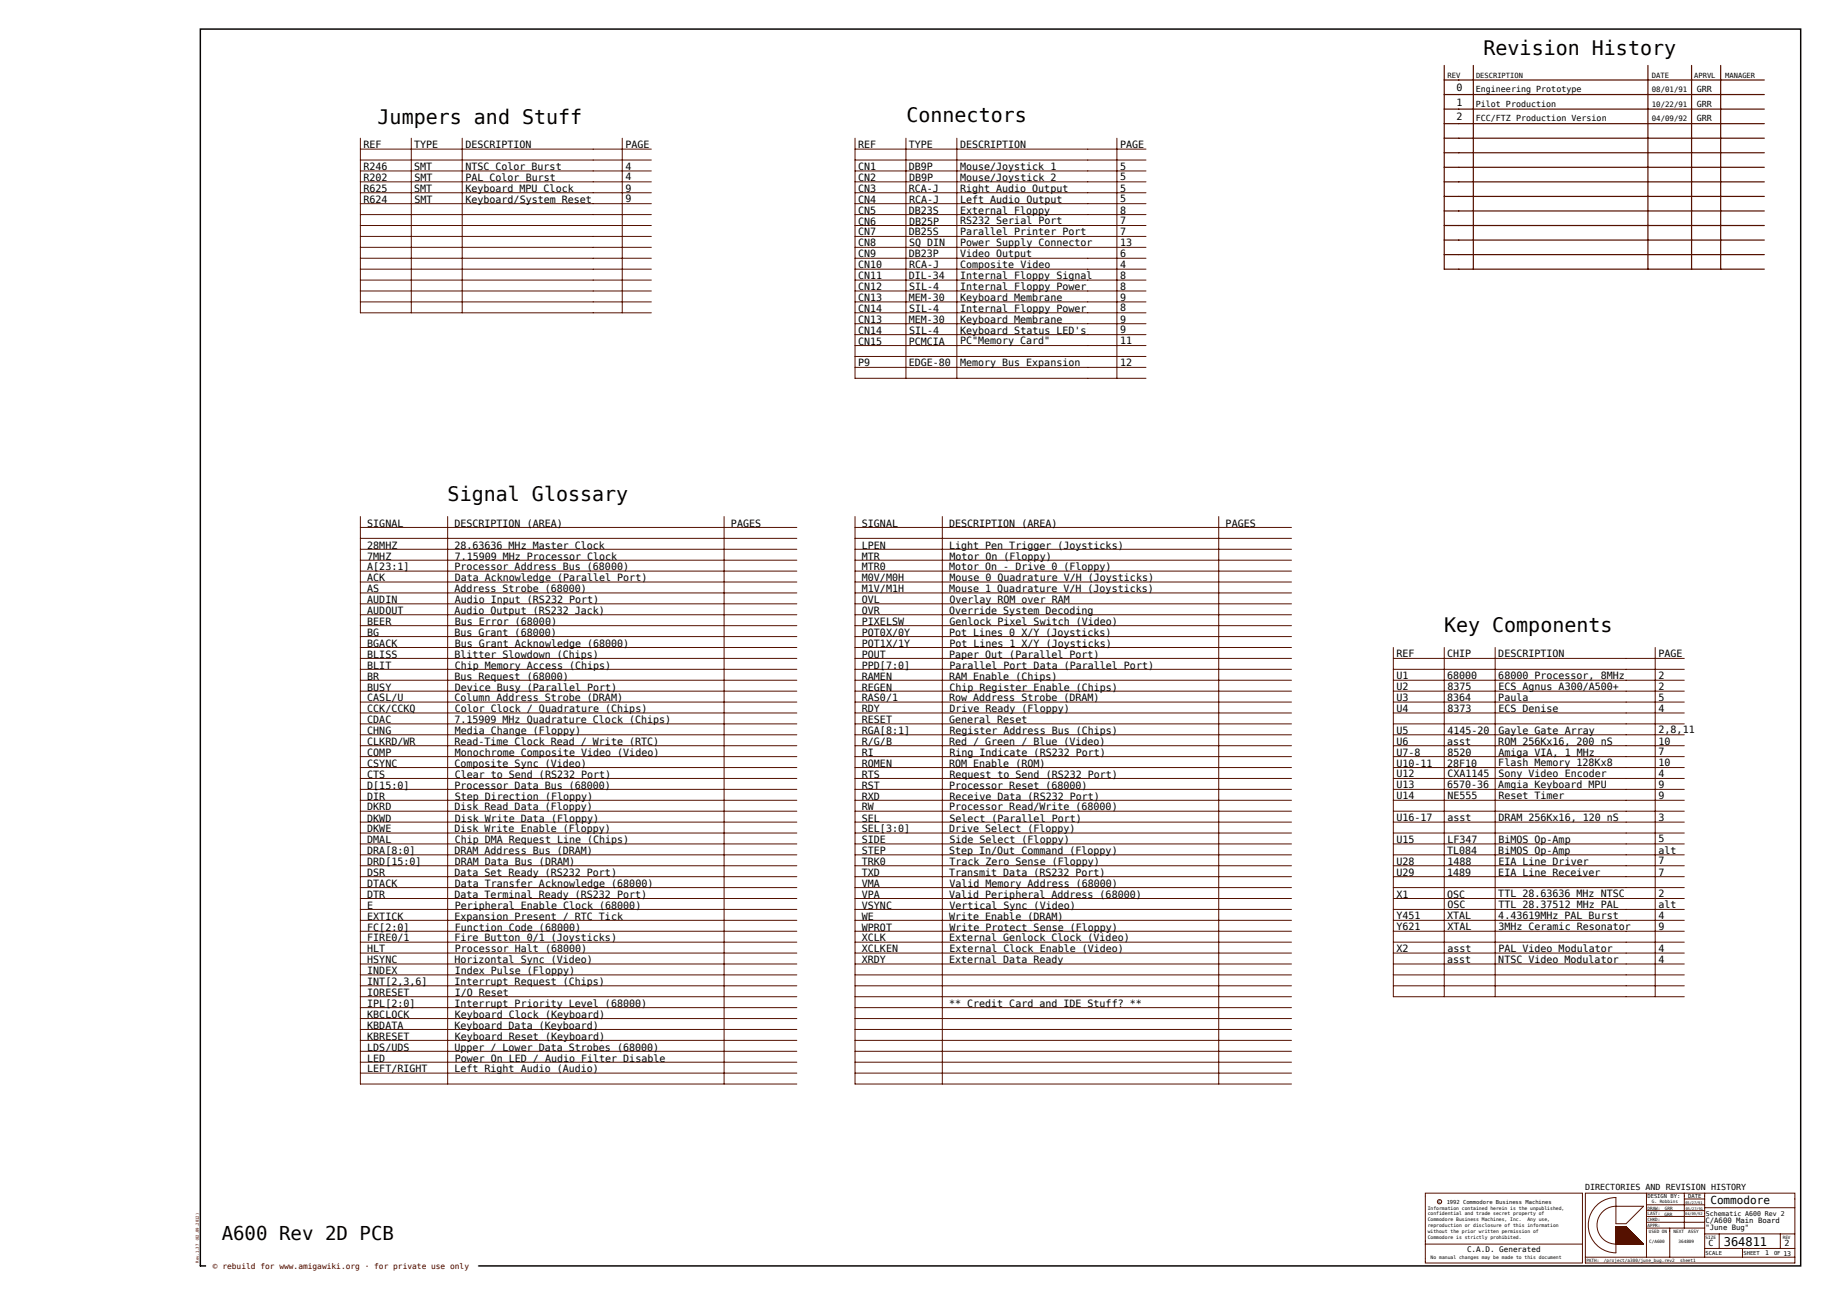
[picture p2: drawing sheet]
<svg xmlns="http://www.w3.org/2000/svg" width="420mm" height="297mm" viewBox="0 0 420 297" stroke-linecap="round" stroke-linejoin="round" font-family="sans-serif">
<defs><g id="words">
<g font-size="4.6">
<text x="340.3" y="12.6">Revision History</text>
<text x="86.6" y="28.5">Jumpers and Stuff</text>
<text x="207.9" y="28.1">Connectors</text>
<text x="102.7" y="114.9">Signal Glossary</text>
<text x="331.2" y="145">Key Components</text>
</g>
<text font-size="4.4" x="50.8" y="284.5">A600 Rev 2D PCB</text>
<text font-size="2.8" x="395.4" y="285.8">364811</text>
<text font-size="2.5" x="392.3" y="276.1">Commodore</text>
<g font-size="2.3">
<text x="334.1" y="20.9">0</text>
<text x="334.1" y="24.2">1</text>
<text x="334.1" y="27.6">2</text>
<text x="83.4" y="34">REF</text>
<text x="95" y="34">TYPE</text>
<text x="106.7" y="34">DESCRIPTION</text>
<text x="143.5" y="34">PAGE</text>
<text x="196.9" y="34">REF</text>
<text x="208.4" y="34">TYPE</text>
<text x="220.2" y="34">DESCRIPTION</text>
<text x="256.9" y="34">PAGE</text>
<text x="83.4" y="39">R246</text>
<text x="83.4" y="41.5">R202</text>
<text x="95" y="39">SMT</text>
<text x="95.1" y="41.5">SMT</text>
<text x="106.7" y="39">NTSC Color Burst</text>
<text x="106.8" y="41.5">PAL Color Burst</text>
<text x="143.5" y="39">4</text>
<text x="143.5" y="41.4">4</text>
<text x="196.9" y="41.5">CN2</text>
<text x="196.9" y="39">CN1</text>
<text x="208.4" y="39">DB9P</text>
<text x="208.5" y="41.5">DB9P</text>
<text x="220.2" y="39">Mouse/Joystick 1</text>
<text x="220.2" y="41.5">Mouse/Joystick 2</text>
<text x="256.9" y="39">5</text>
<text x="257" y="41.4">5</text>
<text x="83.4" y="44">R625</text>
<text x="83.4" y="46.5">R624</text>
<text x="95" y="44">SMT</text>
<text x="95.1" y="46.5">SMT</text>
<text x="106.7" y="44">Keyboard MPU Clock</text>
<text x="106.8" y="46.5">Keyboard/System Reset</text>
<text x="143.5" y="44">9</text>
<text x="143.5" y="46.4">9</text>
<text x="196.9" y="44">CN3</text>
<text x="196.9" y="46.5">CN4</text>
<text x="208.4" y="44">RCA-J</text>
<text x="208.5" y="46.5">RCA-J</text>
<text x="220.2" y="44">Right Audio Output</text>
<text x="220.2" y="46.5">Left Audio Output</text>
<text x="256.9" y="44">5</text>
<text x="257" y="46.4">5</text>
<text x="196.9" y="51.5">CN6</text>
<text x="196.9" y="49">CN5</text>
<text x="208.4" y="49">DB23S</text>
<text x="208.5" y="51.5">DB25P</text>
<text x="220.2" y="54">Parallel Printer Port</text>
<text x="220.2" y="49">External Floppy</text>
<text x="220.2" y="51.5">RS232 Serial Port</text>
<text x="256.9" y="54">7</text>
<text x="256.9" y="49">8</text>
<text x="257" y="51.4">7</text>
<text x="196.9" y="59">CN9</text>
<text x="196.9" y="54">CN7</text>
<text x="196.9" y="56.5">CN8</text>
<text x="208.4" y="59">DB23P</text>
<text x="208.4" y="54">DB25S</text>
<text x="208.5" y="56.5">SQ DIN</text>
<text x="220.2" y="59">Video Output</text>
<text x="220.2" y="56.5">Power Supply Connector</text>
<text x="256.9" y="59">6</text>
<text x="257" y="56.4">13</text>
<text x="196.9" y="64">CN11</text>
<text x="196.9" y="61.5">CN10</text>
<text x="208.4" y="64">DIL-34</text>
<text x="208.5" y="61.5">RCA-J</text>
<text x="220.2" y="64">Internal Floppy Signal</text>
<text x="220.2" y="61.5">Composite Video</text>
<text x="256.9" y="64">8</text>
<text x="257" y="61.4">4</text>
<text x="196.9" y="69">CN13</text>
<text x="196.9" y="71.5">CN14</text>
<text x="196.9" y="66.5">CN12</text>
<text x="208.4" y="69">MEM-30</text>
<text x="208.5" y="71.5">SIL-4</text>
<text x="208.5" y="66.5">SIL-4</text>
<text x="220.2" y="69">Keyboard Membrane</text>
<text x="220.2" y="71.5">Internal Floppy Power</text>
<text x="220.2" y="66.5">Internal Floppy Power</text>
<text x="256.9" y="69">9</text>
<text x="257" y="71.4">8</text>
<text x="257" y="66.4">8</text>
<text x="196.9" y="76.5">CN14</text>
<text x="196.9" y="74">CN13</text>
<text x="208.4" y="74">MEM-30</text>
<text x="208.5" y="76.5">SIL-4</text>
<text x="220.2" y="74">Keyboard Membrane</text>
<text x="220.2" y="76.5">Keyboard Status LED's</text>
<text x="256.9" y="74">9</text>
<text x="257" y="76.4">9</text>
<text x="196.9" y="79">CN15</text>
<text x="208.4" y="79">PCMCIA</text>
<text x="220.2" y="79">PC&quot;Memory Card&quot;</text>
<text x="256.9" y="79">11</text>
<text x="196.9" y="84">P9</text>
<text x="208.4" y="84">EDGE-80</text>
<text x="220.2" y="84">Memory Bus Expansion</text>
<text x="256.9" y="84">12</text>
<text x="84.2" y="125.8">28MHZ</text>
<text x="84.2" y="120.8">SIGNAL</text>
<text x="104.2" y="125.8">28.63636 MHz Master Clock</text>
<text x="104.2" y="120.8">DESCRIPTION (AREA)</text>
<text x="167.7" y="120.8">PAGES</text>
<text x="197.7" y="125.8">LPEN</text>
<text x="197.7" y="120.8">SIGNAL</text>
<text x="217.7" y="125.8">Light Pen Trigger (Joysticks)</text>
<text x="217.7" y="120.8">DESCRIPTION (AREA)</text>
<text x="281.1" y="120.8">PAGES</text>
<text x="84.2" y="130.8">A[23:1]</text>
<text x="84.2" y="128.3">7MHZ</text>
<text x="104.2" y="130.8">Processor Address Bus (68000)</text>
<text x="104.3" y="128.3">7.15909 MHz Processor Clock</text>
<text x="197.7" y="130.8">MTR0</text>
<text x="197.7" y="128.3">MTR</text>
<text x="217.7" y="130.8">Motor On - Drive 0 (Floppy)</text>
<text x="217.8" y="128.3">Motor On (Floppy)</text>
<text x="84.2" y="135.8">AS</text>
<text x="84.2" y="133.3">ACK</text>
<text x="104.2" y="135.8">Address Strobe (68000)</text>
<text x="104.3" y="133.3">Data Acknowledge (Parallel Port)</text>
<text x="197.7" y="135.8">M1V/M1H</text>
<text x="197.7" y="133.3">M0V/M0H</text>
<text x="217.7" y="135.8">Mouse 1 Quadrature V/H (Joysticks)</text>
<text x="217.8" y="133.3">Mouse 0 Quadrature V/H (Joysticks)</text>
<text x="84.2" y="143.4">BEER</text>
<text x="84.2" y="140.8">AUDOUT</text>
<text x="84.2" y="138.3">AUDIN</text>
<text x="104.2" y="140.8">Audio Output (RS232 Jack)</text>
<text x="104.3" y="143.4">Bus Error (68000)</text>
<text x="104.3" y="138.3">Audio Input (RS232 Port)</text>
<text x="197.7" y="140.8">OVR</text>
<text x="197.7" y="143.4">PIXELSW</text>
<text x="197.7" y="138.3">OVL</text>
<text x="217.7" y="140.8">Override System Decoding</text>
<text x="217.8" y="143.4">Genlock Pixel Switch (Video)</text>
<text x="217.8" y="138.3">Overlay ROM over RAM</text>
<text x="84.2" y="145.8">BG</text>
<text x="84.2" y="148.4">BGACK</text>
<text x="104.2" y="145.8">Bus Grant (68000)</text>
<text x="104.3" y="148.4">Bus Grant Acknowledge (68000)</text>
<text x="197.7" y="145.8">POT0X/0Y</text>
<text x="197.7" y="148.4">POT1X/1Y</text>
<text x="217.7" y="145.8">Pot Lines 0 X/Y (Joysticks)</text>
<text x="217.8" y="148.4">Pot Lines 1 X/Y (Joysticks)</text>
<text x="84.2" y="155.8">BR</text>
<text x="84.2" y="153.4">BLIT</text>
<text x="84.2" y="150.8">BLISS</text>
<text x="104.2" y="155.8">Bus Request (68000)</text>
<text x="104.2" y="150.8">Blitter Slowdown (Chips)</text>
<text x="104.3" y="153.4">Chip Memory Access (Chips)</text>
<text x="197.7" y="155.8">RAMEN</text>
<text x="197.7" y="153.4">PPD[7:0]</text>
<text x="197.7" y="150.8">POUT</text>
<text x="217.7" y="155.8">RAM Enable (Chips)</text>
<text x="217.7" y="150.8">Paper Out (Parallel Port)</text>
<text x="217.8" y="153.4">Parallel Port Data (Parallel Port)</text>
<text x="320.3" y="155.8">U1</text>
<text x="320.3" y="150.8">REF</text>
<text x="331.9" y="155.8">68000</text>
<text x="331.9" y="150.8">CHIP</text>
<text x="343.7" y="155.8">68000 Processor, 8MHz</text>
<text x="343.7" y="150.8">DESCRIPTION</text>
<text x="380.4" y="155.8">2</text>
<text x="380.4" y="150.8">PAGE</text>
<text x="84.2" y="160.8">CASL/U</text>
<text x="84.2" y="158.4">BUSY</text>
<text x="104.2" y="160.8">Column Address Strobe (DRAM)</text>
<text x="104.3" y="158.4">Device Busy (Parallel Port)</text>
<text x="197.7" y="160.8">RAS0/1</text>
<text x="197.7" y="158.4">REGEN</text>
<text x="217.7" y="160.8">Row Address Strobe (DRAM)</text>
<text x="217.8" y="158.4">Chip Register Enable (Chips)</text>
<text x="320.3" y="160.8">U3</text>
<text x="320.3" y="158.3">U2</text>
<text x="331.9" y="160.8">8364</text>
<text x="332" y="158.3">8375</text>
<text x="343.7" y="160.8">Paula</text>
<text x="343.7" y="158.3">ECS Agnus A300/A500+</text>
<text x="380.4" y="160.8">5</text>
<text x="380.5" y="158.2">2</text>
<text x="84.2" y="165.9">CDAC</text>
<text x="84.2" y="163.4">CCK/CCKQ</text>
<text x="104.2" y="165.9">7.15909 MHz Quadrature Clock (Chips)</text>
<text x="104.3" y="163.4">Color Clock / Quadrature (Chips)</text>
<text x="197.7" y="165.9">RESET</text>
<text x="197.7" y="163.4">RDY</text>
<text x="217.7" y="165.9">General Reset</text>
<text x="217.8" y="163.4">Drive Ready (Floppy)</text>
<text x="320.3" y="163.3">U4</text>
<text x="332" y="163.3">8373</text>
<text x="343.7" y="163.3">ECS Denise</text>
<text x="380.5" y="163.2">4</text>
<text x="84.2" y="170.9">CLKRD/WR</text>
<text x="84.2" y="173.4">COMP</text>
<text x="84.2" y="168.4">CHNG</text>
<text x="104.2" y="170.9">Read-Time Clock Read / Write (RTC)</text>
<text x="104.3" y="173.4">Monochrome Composite Video (Video)</text>
<text x="104.3" y="168.4">Media Change (Floppy)</text>
<text x="197.7" y="170.9">R/G/B</text>
<text x="197.7" y="173.4">RI</text>
<text x="197.7" y="168.4">RGA[8:1]</text>
<text x="217.7" y="170.9">Red / Green / Blue (Video)</text>
<text x="217.8" y="173.4">Ring Indicate (RS232 Port)</text>
<text x="217.8" y="168.4">Register Address Bus (Chips)</text>
<text x="320.3" y="170.8">U6</text>
<text x="320.3" y="173.3">U7-8</text>
<text x="320.3" y="168.3">U5</text>
<text x="331.9" y="170.8">asst</text>
<text x="332" y="173.3">8520</text>
<text x="332" y="168.3">4145-20</text>
<text x="343.7" y="170.8">ROM 256Kx16, 200 nS</text>
<text x="343.7" y="173.3">Amiga VIA, 1 MHz</text>
<text x="343.7" y="168.3">Gayle Gate Array</text>
<text x="380.4" y="170.8">10</text>
<text x="380.5" y="173.2">7</text>
<text x="380.5" y="168.2">2,8,11</text>
<text x="84.2" y="178.4">CTS</text>
<text x="84.2" y="175.9">CSYNC</text>
<text x="104.2" y="175.9">Composite Sync (Video)</text>
<text x="104.3" y="178.4">Clear to Send (RS232 Port)</text>
<text x="197.7" y="178.4">RTS</text>
<text x="197.7" y="175.9">ROMEN</text>
<text x="217.7" y="175.9">ROM Enable (ROM)</text>
<text x="217.8" y="178.4">Request to Send (RS232 Port)</text>
<text x="320.3" y="178.3">U12</text>
<text x="320.3" y="175.8">U10-11</text>
<text x="331.9" y="175.8">28F10</text>
<text x="332" y="178.3">CXA1145</text>
<text x="343.7" y="175.8">Flash Memory 128Kx8</text>
<text x="343.7" y="178.3">Sony Video Encoder</text>
<text x="380.4" y="175.8">10</text>
<text x="380.5" y="178.2">4</text>
<text x="84.2" y="185.9">DKRD</text>
<text x="84.2" y="180.9">D[15:0]</text>
<text x="84.2" y="183.4">DIR</text>
<text x="104.2" y="185.9">Disk Read Data (Floppy)</text>
<text x="104.2" y="180.9">Processor Data Bus (68000)</text>
<text x="104.3" y="183.4">Step Direction (Floppy)</text>
<text x="197.7" y="185.9">RW</text>
<text x="197.7" y="180.9">RST</text>
<text x="197.7" y="183.4">RXD</text>
<text x="217.7" y="185.9">Processor Read/Write (68000)</text>
<text x="217.7" y="180.9">Processor Reset (68000)</text>
<text x="217.8" y="183.4">Receive Data (RS232 Port)</text>
<text x="320.3" y="183.3">U14</text>
<text x="320.3" y="180.8">U13</text>
<text x="331.9" y="180.8">6570-36</text>
<text x="332" y="183.3">NE555</text>
<text x="343.7" y="180.8">Amgia Keyboard MPU</text>
<text x="343.7" y="183.3">Reset Timer</text>
<text x="380.4" y="180.8">9</text>
<text x="380.5" y="183.2">9</text>
<text x="84.2" y="190.9">DKWE</text>
<text x="84.2" y="188.4">DKWD</text>
<text x="104.2" y="190.9">Disk Write Enable (Floppy)</text>
<text x="104.3" y="188.4">Disk Write Data (Floppy)</text>
<text x="197.7" y="190.9">SEL[3:0]</text>
<text x="197.7" y="188.4">SEL</text>
<text x="217.7" y="190.9">Drive Select (Floppy)</text>
<text x="217.8" y="188.4">Select (Parallel Port)</text>
<text x="320.3" y="188.3">U16-17</text>
<text x="332" y="188.3">asst</text>
<text x="343.7" y="188.3">DRAM 256Kx16, 120 nS</text>
<text x="380.5" y="188.2">3</text>
<text x="84.2" y="195.9">DRA[8:0]</text>
<text x="84.2" y="193.4">DMAL</text>
<text x="104.2" y="195.9">DRAM Address Bus (DRAM)</text>
<text x="104.3" y="193.4">Chip DMA Request Line (Chips)</text>
<text x="197.7" y="195.9">STEP</text>
<text x="197.7" y="193.4">SIDE</text>
<text x="217.7" y="195.9">Step In/Out Command (Floppy)</text>
<text x="217.8" y="193.4">Side Select (Floppy)</text>
<text x="320.3" y="193.3">U15</text>
<text x="331.9" y="195.8">TL084</text>
<text x="332" y="193.3">LF347</text>
<text x="343.7" y="195.8">BiMOS Op-Amp</text>
<text x="343.7" y="193.3">BiMOS Op-Amp</text>
<text x="380.4" y="195.8">alt</text>
<text x="380.5" y="193.2">5</text>
<text x="84.2" y="203.4">DTACK</text>
<text x="84.2" y="200.9">DSR</text>
<text x="84.2" y="198.4">DRD[15:0]</text>
<text x="104.2" y="200.9">Data Set Ready (RS232 Port)</text>
<text x="104.3" y="203.4">Data Transfer Acknowledge (68000)</text>
<text x="104.3" y="198.4">DRAM Data Bus (DRAM)</text>
<text x="197.7" y="203.4">VMA</text>
<text x="197.7" y="200.9">TXD</text>
<text x="197.7" y="198.4">TRK0</text>
<text x="217.7" y="200.9">Transmit Data (RS232 Port)</text>
<text x="217.8" y="203.4">Valid Memory Address (68000)</text>
<text x="217.8" y="198.4">Track Zero Sense (Floppy)</text>
<text x="320.3" y="200.8">U29</text>
<text x="320.3" y="198.3">U28</text>
<text x="331.9" y="200.8">1489</text>
<text x="332" y="198.3">1488</text>
<text x="343.7" y="200.8">EIA Line Receiver</text>
<text x="343.7" y="198.3">EIA Line Driver</text>
<text x="380.4" y="200.8">7</text>
<text x="380.5" y="198.2">7</text>
<text x="84.2" y="208.4">E</text>
<text x="84.2" y="205.9">DTR</text>
<text x="104.2" y="205.9">Data Terminal Ready (RS232 Port)</text>
<text x="104.3" y="208.4">Peripheral Enable Clock (68000)</text>
<text x="197.7" y="208.4">VSYNC</text>
<text x="197.7" y="205.9">VPA</text>
<text x="217.7" y="205.9">Valid Peripheral Address (68000)</text>
<text x="217.8" y="208.4">Vertical Sync (Video)</text>
<text x="320.3" y="205.8">X1</text>
<text x="331.9" y="205.8">OSC</text>
<text x="332" y="208.3">OSC</text>
<text x="343.7" y="205.8">TTL 28.63636 MHz NTSC</text>
<text x="343.7" y="208.3">TTL 28.37512 MHz PAL</text>
<text x="380.4" y="205.8">2</text>
<text x="380.5" y="208.2">alt</text>
<text x="84.2" y="215.9">FIRE0/1</text>
<text x="84.2" y="210.9">EXTICK</text>
<text x="84.2" y="213.4">FC[2:0]</text>
<text x="104.2" y="215.9">Fire Button 0/1 (Joysticks)</text>
<text x="104.2" y="210.9">Expansion Present / RTC Tick</text>
<text x="104.3" y="213.4">Function Code (68000)</text>
<text x="197.7" y="215.9">XCLK</text>
<text x="197.7" y="210.9">WE</text>
<text x="197.7" y="213.4">WPROT</text>
<text x="217.7" y="215.9">External Genlock Clock (Video)</text>
<text x="217.7" y="210.9">Write Enable (DRAM)</text>
<text x="217.8" y="213.4">Write Protect Sense (Floppy)</text>
<text x="320.3" y="210.9">Y451</text>
<text x="320.3" y="213.4">Y621</text>
<text x="331.9" y="210.9">XTAL</text>
<text x="332" y="213.4">XTAL</text>
<text x="343.7" y="210.8">4.43619MHz PAL Burst</text>
<text x="343.7" y="213.3">3MHz Ceramic Resonator</text>
<text x="380.4" y="210.8">4</text>
<text x="380.5" y="213.2">9</text>
<text x="84.2" y="220.9">HSYNC</text>
<text x="84.2" y="218.4">HLT</text>
<text x="104.2" y="220.9">Horizontal Sync (Video)</text>
<text x="104.3" y="218.4">Processor Halt (68000)</text>
<text x="197.7" y="220.9">XRDY</text>
<text x="197.7" y="218.4">XCLKEN</text>
<text x="217.7" y="220.9">External Data Ready</text>
<text x="217.8" y="218.4">External Clock Enable (Video)</text>
<text x="320.3" y="218.4">X2</text>
<text x="331.9" y="220.9">asst</text>
<text x="332" y="218.4">asst</text>
<text x="343.7" y="220.8">NTSC Video Modulator</text>
<text x="343.7" y="218.3">PAL Video Modulator</text>
<text x="380.4" y="220.8">4</text>
<text x="380.5" y="218.2">4</text>
<text x="84.2" y="225.9">INT[2,3,6]</text>
<text x="84.2" y="223.4">INDEX</text>
<text x="104.2" y="225.9">Interrupt Request (Chips)</text>
<text x="104.3" y="223.4">Index Pulse (Floppy)</text>
<text x="84.2" y="233.5">KBCLOCK</text>
<text x="84.2" y="230.9">IPL[2:0]</text>
<text x="84.2" y="228.5">IORESET</text>
<text x="104.2" y="230.9">Interrupt Priority Level (68000)</text>
<text x="104.3" y="233.5">Keyboard Clock (Keyboard)</text>
<text x="104.3" y="228.5">I/O Reset</text>
<text x="217.7" y="230.9">** Credit Card and IDE Stuff? **</text>
<text x="84.2" y="235.9">KBDATA</text>
<text x="84.2" y="238.5">KBRESET</text>
<text x="104.2" y="235.9">Keyboard Data (Keyboard)</text>
<text x="104.3" y="238.5">Keyboard Reset (Keyboard)</text>
<text x="84.2" y="245.9">LEFT/RIGHT</text>
<text x="84.2" y="243.5">LED</text>
<text x="84.2" y="240.9">LDS/UDS</text>
<text x="104.2" y="245.9">Left Right Audio (Audio)</text>
<text x="104.2" y="240.9">Upper / Lower Data Strobes (68000)</text>
<text x="104.3" y="243.5">Power On LED / Audio Filter Disable</text>
</g>
<g font-size="1.9">
<text x="338.5" y="21.1">Engineering Prototype</text>
<text x="389.2" y="21.1">GRR</text>
<text x="338.5" y="24.5">Pilot Production</text>
<text x="338.5" y="27.8">FCC/FTZ Production Version</text>
<text x="389.2" y="24.5">GRR</text>
<text x="389.2" y="27.8">GRR</text>
<text x="363.6" y="273">DIRECTORIES AND REVISION HISTORY</text>
<text x="391.9" y="285.8">C</text>
<text x="409.3" y="285.8">2</text>
</g>
<text font-size="1.8" x="336.5" y="287.1">C.A.D. Generated</text>
<text font-size="1.8" fill="#300" x="48.8" y="291.1">© rebuild for www.amigawiki.org · for private use only</text>
<g font-size="1.7">
<text x="332" y="17.9">REV</text>
<text x="378.9" y="17.9">DATE</text>
<text x="378.9" y="21.1">08/01/91</text>
<text x="378.9" y="24.5">10/22/91</text>
<text x="378.9" y="27.8">04/09/92</text>
<text x="391.2" y="280.5">C/A600 Main Board</text>
<text x="391.2" y="282.1">&quot;June Bug&quot;</text>
</g>
<g font-size="1.6">
<text x="338.6" y="17.9">DESCRIPTION</text>
<text x="388.6" y="17.9">APRVL</text>
<text x="395.7" y="17.9">MANAGER</text>
</g>
<g font-size="1.5">
<text x="391.3" y="278.8">Schematic A600 Rev 2</text>
<text x="404.9" y="287.9">1</text>
<text x="409.1" y="288">13</text>
</g>
<g font-size="1.3">
<text x="377.9" y="274.8">DESIGN BY:</text>
<text x="387.2" y="274.8">DATE</text>
<text x="331.8" y="276.1">1992 Commodore Business Machines</text>
<text x="391.2" y="287.8">SCALE</text>
<text x="399.9" y="287.8">SHEET</text>
<text x="406.9" y="287.8">OF</text>
</g>
<g font-size="1.1">
<text x="329.9" y="276">c</text>
<text x="327.5" y="277.4">Information contained herein is the unpublished,</text>
<text x="327.5" y="278.8">confidential and trade secret property of</text>
<text x="327.5" y="280.1">Commodore Business Machines, Inc.</text>
<text x="327.5" y="281.4">reproduction or disclosure of this information</text>
<text x="350.4" y="280.1">Any use,</text>
<text x="327.5" y="282.8">without the prior written permission of</text>
<text x="327.5" y="284.1">Commodore is strictly prohibited.</text>
<text x="328.2" y="288.8">No manual changes may be made to this document</text>
</g>
<g font-size="1">
<text x="378.9" y="275.8">G. Robbins</text>
<text x="377.9" y="278.8">LAST:</text>
<text x="377.9" y="280.1">CHKD:</text>
<text x="377.9" y="277.4">DRAW:</text>
<text x="377.9" y="281.4">APPR:</text>
<text x="381.8" y="278.8">GRR</text>
<text x="381.9" y="277.5">GRR</text>
<text x="378.2" y="282.8">USED ON</text>
<text x="378.3" y="285">C/A600</text>
<text x="383.9" y="282.8">NEXT</text>
<text x="385" y="285">364809</text>
<text x="387.2" y="282.8">ASSY</text>
<text x="391.2" y="284.1">SIZE</text>
<text x="408.9" y="284.1">REV</text>
<text x="363.9" y="289.4">PATH:</text>
<text x="367.9" y="289.4">/project/a300/june_bug.rev2</text>
<text x="385.4" y="289.4">sheet1</text>
</g>
<text font-size=".9" fill="#300" x="45.6" y="289.6" transform="rotate(-90 45.6 289.6)">Rev.1.37 (02.09.2012)</text>
<g font-size=".8">
<text x="386.6" y="278.7">04/09/92</text>
<text x="386.6" y="276">05/27/91</text>
<text x="386.7" y="277.4">05/27/91</text>
</g>
</g></defs>
<g fill="#fff" stroke="#fff" stroke-width=".23">
<path d="M46 6.7h367v283.6h-367z"/>
<path d="M47.4 289.2h62.2v2.1h-62.2z"/>
</g>
<path d="M46 6.7h367v283.6h-367z" fill="none" stroke="#000" stroke-width=".33"/>
<g fill="none" stroke="#510" stroke-width=".23">
<path d="M82.7 31.7v40h66.7M82.7 39.2h66.7M82.7 34.2h66.7M82.7 36.7h66.7M94.3 31.7v40M106 31.7v40M142.7 31.7v40M196.1 31.7v55.1h66.8M196.1 39.2h66.8M196.1 34.2h66.8M196.1 36.7h66.8M207.8 31.7v55.1"/>
<path d="M219.5 31.7v55.1M256.2 31.7v55.1M82.7 49.2h66.7M82.7 51.7h66.7M82.7 44.2h66.7M82.7 46.7h66.7M82.7 54.2h66.7M82.7 56.7h66.7M82.7 59.2h66.7M82.7 41.7h66.7M196.1 49.2h66.8M196.1 51.7h66.8"/>
<path d="M196.1 44.2h66.8M196.1 46.7h66.8M196.1 54.2h66.8M196.1 56.7h66.8M196.1 59.2h66.8M196.1 41.7h66.8M82.7 69.2h66.7M82.7 61.7h66.7M82.7 64.2h66.7M82.7 66.7h66.7M196.1 69.2h66.8M196.1 71.7h66.8"/>
<path d="M196.1 74.2h66.8M196.1 76.7h66.8M196.1 61.7h66.8M196.1 64.2h66.8M196.1 66.7h66.8M196.1 79.3h66.8M196.1 84.3h66.8M196.1 81.8h66.8M82.7 118.5v130.1h100.1M102.7 118.5v130.1M166.1 118.5v130.1M196.1 118.5v130.1h100.1"/>
<path d="M216.2 118.5v130.1M279.6 118.5v130.1M82.7 136h100.1M82.7 138.5h100.1M82.7 131h100.1M82.7 133.5h100.1M82.7 126h100.1M82.7 128.5h100.1M82.7 121h100.1M82.7 123.5h100.1M196.1 136h100.1M196.1 138.5h100.1"/>
<path d="M196.1 131h100.1M196.1 133.5h100.1M196.1 126h100.1M196.1 128.5h100.1M196.1 121h100.1M196.1 123.5h100.1M82.7 156h100.1M82.7 158.5h100.1M82.7 151h100.1M82.7 153.5h100.1M82.7 146h100.1M82.7 148.5h100.1"/>
<path d="M82.7 141h100.1M82.7 143.5h100.1M196.1 156h100.1M196.1 158.5h100.1M196.1 151h100.1M196.1 153.5h100.1M196.1 146h100.1M196.1 148.5h100.1M196.1 141h100.1M196.1 143.5h100.1M319.6 148.5v80.1h66.7M319.6 156h66.7"/>
<path d="M319.6 158.5h66.7M319.6 151h66.7M319.6 153.5h66.7M331.3 148.5v80.1M343 148.5v80.1M379.7 148.5v80.1M82.7 176h100.1M82.7 178.5h100.1M82.7 171h100.1M82.7 173.5h100.1M82.7 166h100.1M82.7 168.5h100.1"/>
<path d="M82.7 161h100.1M82.7 163.5h100.1M196.1 176h100.1M196.1 178.5h100.1M196.1 171h100.1M196.1 173.5h100.1M196.1 166h100.1M196.1 168.5h100.1M196.1 161h100.1M196.1 163.5h100.1M319.6 176h66.7M319.6 178.5h66.7"/>
<path d="M319.6 171h66.7M319.6 173.5h66.7M319.6 166h66.7M319.6 168.5h66.7M319.6 161h66.7M319.6 163.5h66.7M82.7 186h100.1M82.7 188.5h100.1M82.7 181h100.1M82.7 183.5h100.1M82.7 196.1h100.1M82.7 198.6h100.1"/>
<path d="M82.7 191h100.1M82.7 193.6h100.1M196.1 186h100.1M196.1 188.5h100.1M196.1 181h100.1M196.1 183.5h100.1M196.1 196.1h100.1M196.1 198.6h100.1M196.1 191h100.1M196.1 193.6h100.1M319.6 186h66.7M319.6 188.5h66.7"/>
<path d="M319.6 181h66.7M319.6 183.5h66.7M319.6 196.1h66.7M319.6 198.6h66.7M319.6 191h66.7M319.6 193.6h66.7M82.7 211.1h100.1M82.7 213.6h100.1M82.7 216.1h100.1M82.7 218.6h100.1M82.7 206.1h100.1M82.7 208.6h100.1"/>
<path d="M82.7 201.1h100.1M82.7 203.6h100.1M196.1 211.1h100.1M196.1 213.6h100.1M196.1 216.1h100.1M196.1 218.6h100.1M196.1 206.1h100.1M196.1 208.6h100.1M196.1 201.1h100.1M196.1 203.6h100.1M319.6 211.1h66.7M319.6 213.6h66.7"/>
<path d="M319.6 216.1h66.7M319.6 218.6h66.7M319.6 206.1h66.7M319.6 208.6h66.7M319.6 201.1h66.7M319.6 203.6h66.7M82.7 231.1h100.1M82.7 233.6h100.1M82.7 226.1h100.1M82.7 228.6h100.1M82.7 221.1h100.1M82.7 223.6h100.1"/>
<path d="M82.7 236.1h100.1M82.7 238.6h100.1M196.1 231.1h100.1M196.1 233.6h100.1M196.1 226.1h100.1M196.1 228.6h100.1M196.1 221.1h100.1M196.1 223.6h100.1M196.1 236.1h100.1M196.1 238.6h100.1M319.6 226.1h66.7M319.6 221.1h66.7"/>
<path d="M319.6 223.6h66.7M82.7 246.1h100.1M82.7 241.1h100.1M82.7 243.6h100.1M196.1 246.1h100.1M196.1 241.1h100.1M196.1 243.6h100.1M366.1 276.6a6.3 6.3 0 0 0-1.3 6.9 6.3 6.3 0 0 0 5.9 3.8v-6h2.3l4 4h-6.3a4.3 4.3 0 0 1-4.4-4.3 4.3 4.3 0 0 1 4.4-4.4h6.3l-4 4.1h-2.3v-6.1a6.3 6.3 0 0 0-4.6 2zM377.7 273.6v14.7M377.7 279h13.3M377.7 277.6h13.3M377.7 276.3h13.3"/>
<path d="M386.3 273.6v8.1M386.3 275h4.7M391 273.6v14.7M391 277h20.7M326.9 285.3v4.4h36.1v-16.1h-36.1v11.7h36.1M363.7 288.3v1.4h48v-16.1h-48v14.7h48M370.7 283h4M370.7 281.7h2.7M370.7 282h3M370.7 282.3h3.3M370.7 282.7h3.6M370.7 283.3h4.3"/>
<path d="M370.7 283.7h4.6M370.7 284h5M370.7 284.3h5.3M370.7 284.7h5.6M370.7 285h6M370.7 281.5h2.5M370.7 281.8h2.8M370.7 282.2h3.1M370.7 282.5h3.5M370.7 282.8h3.8M370.7 283.2h4.1M370.7 283.5h4.5"/>
<path d="M370.7 283.8h4.8M370.7 284.2h5.1M370.7 284.5h5.5M370.7 284.8h5.8M370.7 285.2h6.1M370.7 281.4h2.4M370.7 281.6h2.6M370.7 281.8h2.7M370.7 281.9h2.9M370.7 282.1h3.1M370.7 282.2h3.2M370.7 282.3h3.2"/>
<path d="M370.7 282.4h3.4M370.7 282.6h3.6M370.7 282.7h3.7M370.7 282.8h3.7M370.7 282.9h3.9M370.7 283.1h4.1M370.7 283.2h4.2M370.7 283.3h4.2M370.7 283.4h4.4M370.7 283.6h4.6M370.7 283.7h4.7M370.7 283.8h4.7"/>
<path d="M370.7 283.9h4.9M370.7 284.1h5.1M370.7 284.2h5.2M370.7 284.3h5.2M370.7 284.4h5.4M370.7 284.6h5.6M370.7 284.7h5.7M370.7 284.8h5.7M370.7 284.9h5.9M370.7 285.1h6.1M370.7 285.2h6.2M370.7 285.3h6.2"/>
<path d="M377.7 281.7h13.3M377.7 280.3h13.3M383 281.7v6.6M391 286.3h20.7M391 283h20.7M394.4 283v3.3M399.7 286.3v2M408.4 283v3.3"/>
<circle cx="330.2" cy="275.6" r=".49"/>
</g>
<g fill="none" stroke="#510" stroke-width=".28">
<path d="M331.3 15v46.7h63.4v-3.3h10M338 15v46.7M378 15v46.7M388 15v46.7M394.7 15v3.3h-63.4M404.7 18.3h-10v3.4h-63.4M404.7 35h-10v3.4h-63.4M404.7 28.4h-10v3.3h-63.4M404.7 21.7h-10v3.3h-63.4M404.7 25h-10v3.4h-63.4M404.7 38.4h-10v3.3h-63.4M404.7 31.7h-10v3.3h-63.4"/>
<path d="M404.7 45h-10v3.4h-63.4M404.7 41.7h-10v3.3h-63.4M404.7 55.1h-10v3.3h-63.4M404.7 51.7h-10v3.4h-63.4M404.7 48.4h-10v3.3h-63.4M394.7 61.7h10"/>
</g>
<use href="#words"/>
</svg>
